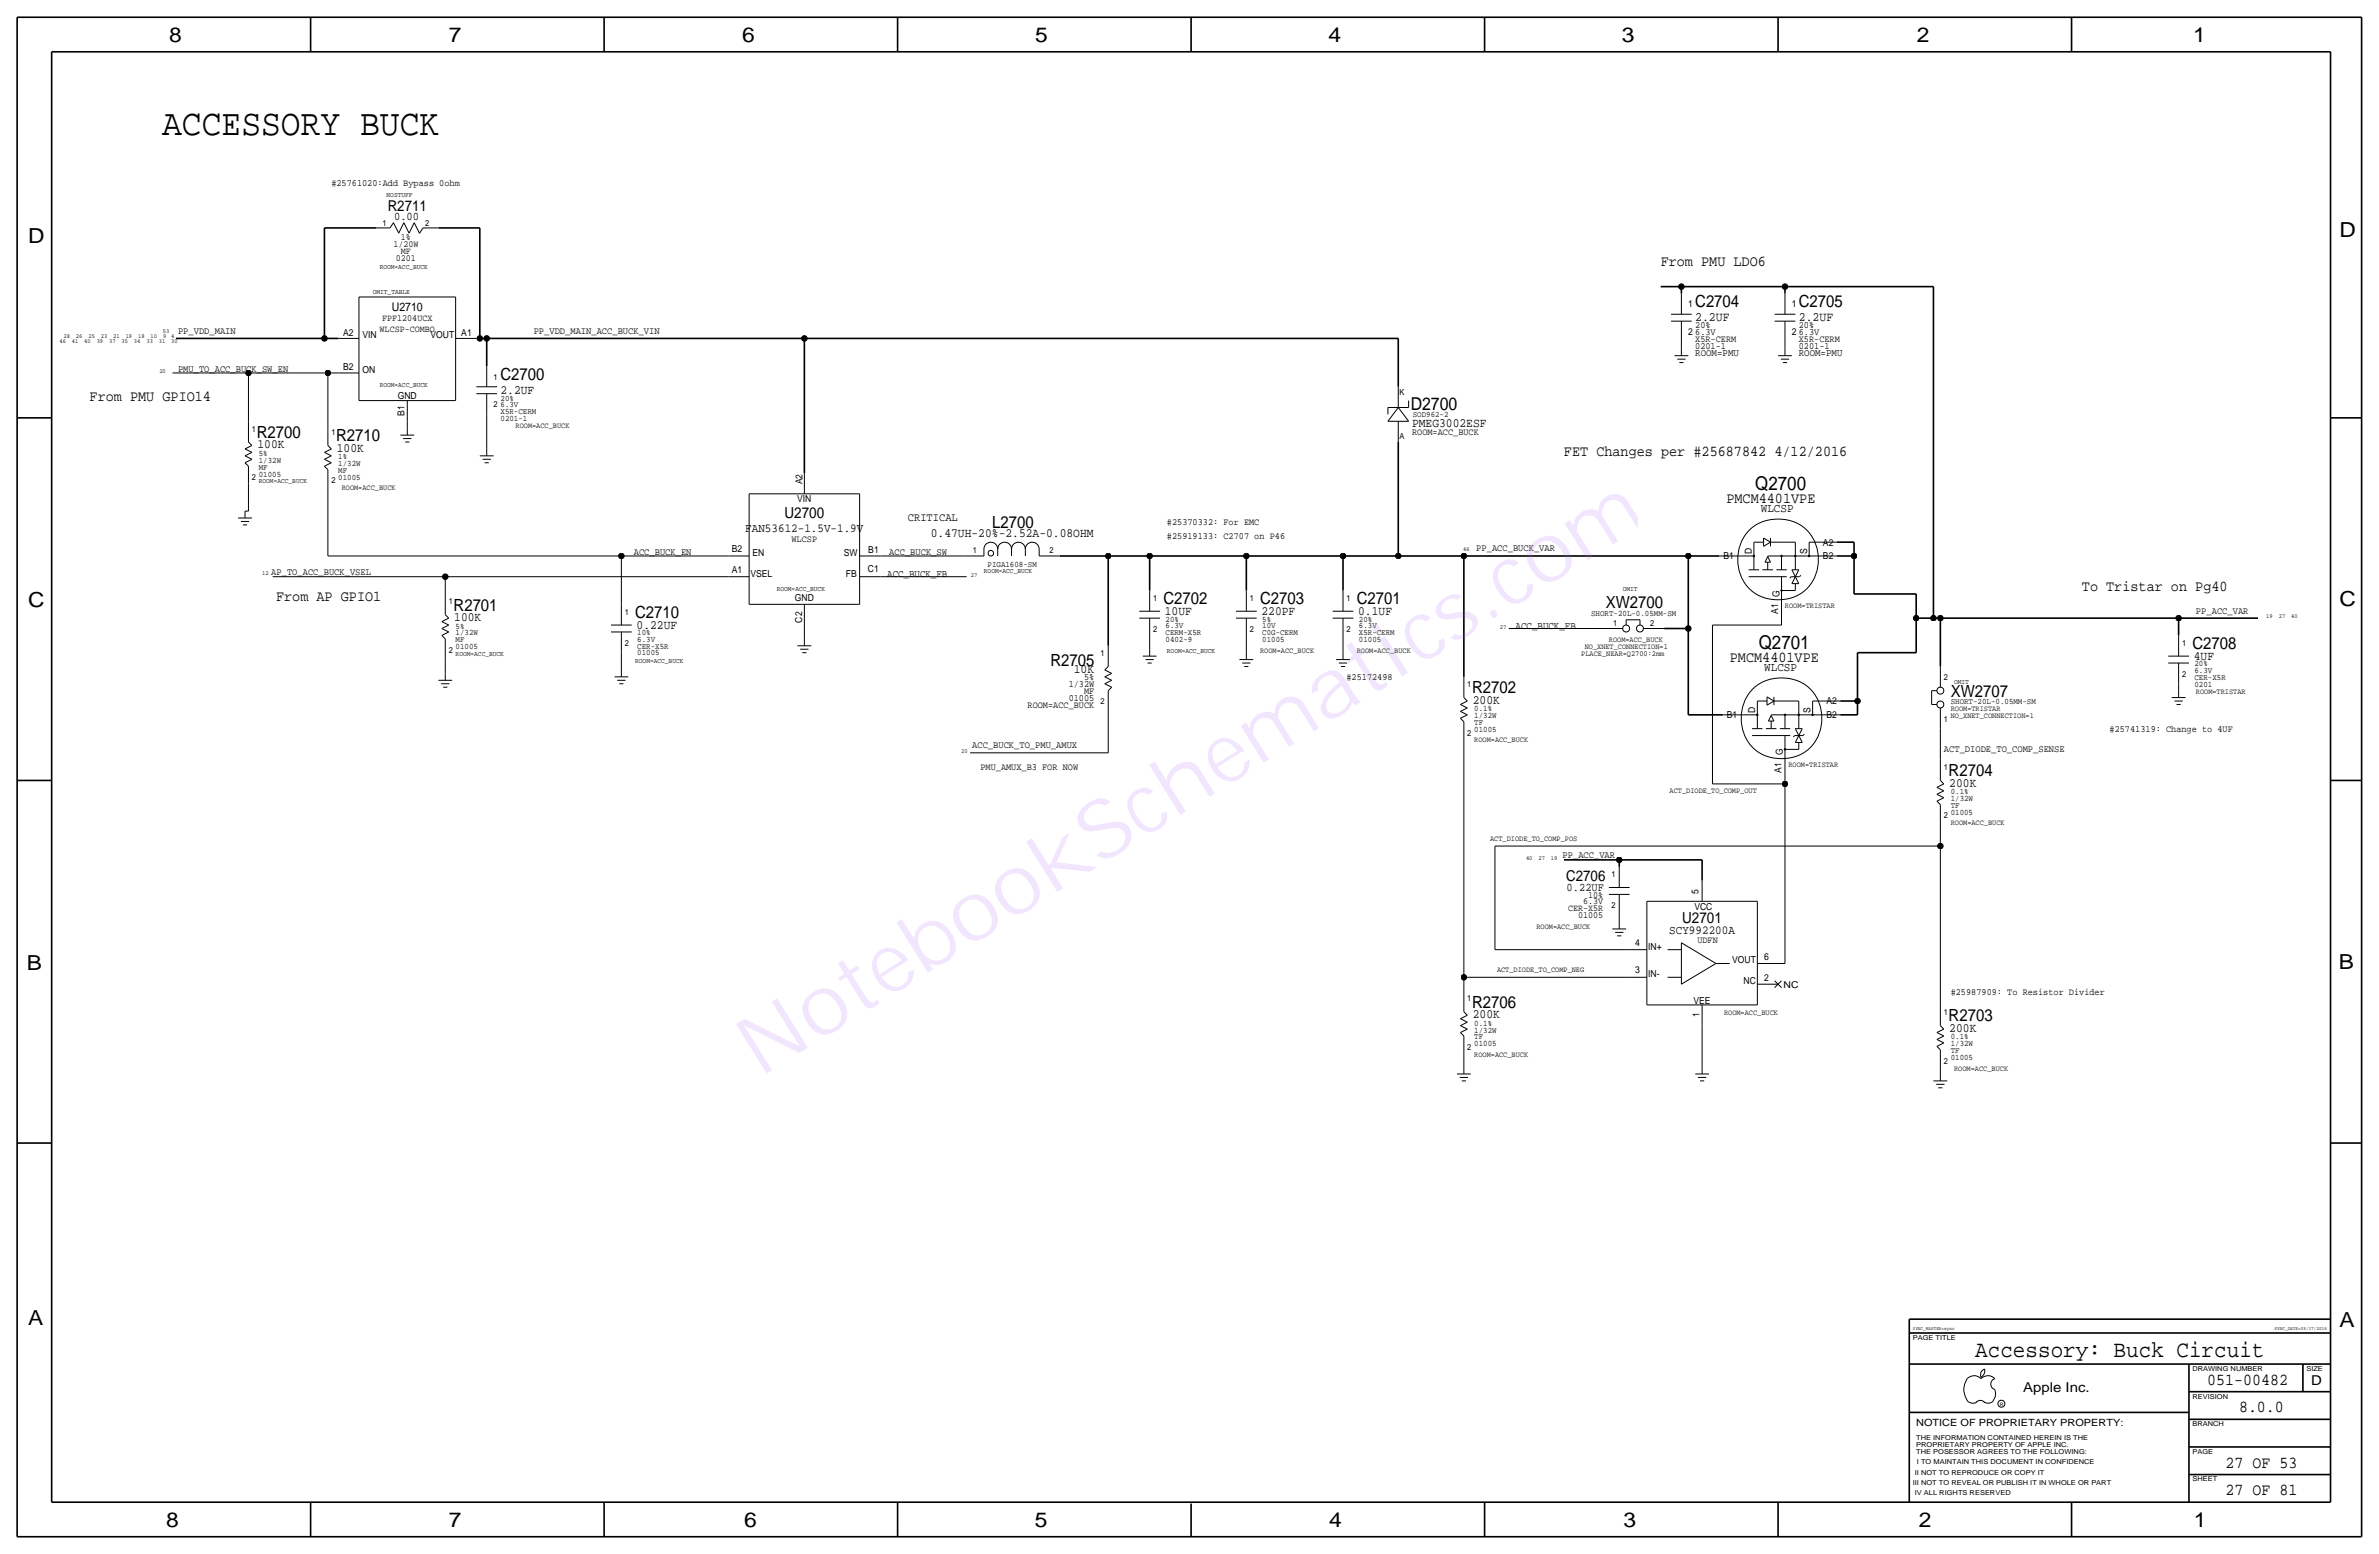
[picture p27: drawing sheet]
<svg xmlns="http://www.w3.org/2000/svg" width="875mm" height="572mm" viewBox="0 0 875 572" stroke-linecap="round" stroke-linejoin="round" font-family="sans-serif">
<defs><g id="words">
<text font-size="30.2" fill="#9f40ff" x="279.3" y="396.5" transform="rotate(-32 279.3 396.5)">NotebookSchematics.com</text>
<text font-size="13.6" x="59.6" y="49.5">ACCESSORY BUCK</text>
<text font-size="8.6" x="726.5" y="499.1">Accessory: Buck Circuit</text>
<g font-size="7.6">
<text x="62.2" y="15.5">8</text>
<text x="165" y="15.5">7</text>
<text x="273" y="15.5">6</text>
<text x="380.7" y="15.5">5</text>
<text x="488.6" y="15.5">4</text>
<text x="596.6" y="15.5">3</text>
<text x="705.1" y="15.5">2</text>
<text x="806.7" y="15.5">1</text>
<text x="10.4" y="89.4">D</text>
<text x="860.5" y="87.1">D</text>
<text x="10.4" y="223.3">C</text>
<text x="860.5" y="222.8">C</text>
<text x="9.8" y="356.6">B</text>
<text x="860.3" y="356.4">B</text>
<text x="10.4" y="487.4">A</text>
<text x="860.5" y="488.2">A</text>
<text x="61.2" y="561.6">8</text>
<text x="165" y="561.6">7</text>
<text x="273.8" y="561.6">6</text>
<text x="380.7" y="561.6">5</text>
<text x="488.9" y="561.6">4</text>
<text x="597.1" y="561.6">3</text>
<text x="705.8" y="561.6">2</text>
<text x="806.9" y="561.6">1</text>
</g>
<g font-size="7">
<text x="645.6" y="180.3">Q2700</text>
<text x="646.9" y="238.8">Q2701</text>
</g>
<text font-size="6.5" x="518.9" y="150.6">D2700</text>
<g font-size="6.2">
<text x="623.5" y="113">C2704</text>
<text x="661.6" y="113">C2705</text>
<text x="184.1" y="139.7">C2700</text>
<text x="94.4" y="161">R2700</text>
<text x="123.6" y="162.3">R2710</text>
<text x="364.9" y="194.1">L2700</text>
<text x="166.8" y="224.5">R2701</text>
<text x="233.6" y="227.3">C2710</text>
<text x="427.9" y="222.2">C2702</text>
<text x="463.5" y="222.2">C2703</text>
<text x="499.1" y="222.2">C2701</text>
<text x="590.6" y="223.8">XW2700</text>
<text x="806.4" y="238.8">C2708</text>
<text x="386.3" y="245.1">R2705</text>
<text x="541.5" y="255">R2702</text>
<text x="717.5" y="256.3">XW2707</text>
<text x="716.7" y="285.5">R2704</text>
<text x="541.5" y="370.6">R2706</text>
<text x="716.7" y="375.7">R2703</text>
<text x="811.9" y="509.3">051-00482</text>
<text x="823.6" y="519.4">8.0.0</text>
<text x="818.6" y="539.7">27 OF 53</text>
<text x="818.6" y="549.9">27 OF 81</text>
</g>
<g font-size="5.6">
<text x="610.8" y="97.8">From PMU LDO6</text>
<text x="33" y="147.3">From PMU GPIO14</text>
<text x="575.3" y="167.6">FET Changes per #25687842 4/12/2016</text>
<text x="635" y="185">PMCM4401VPE</text>
<text x="288.5" y="190.5">U2700</text>
<text x="101.5" y="221">From AP GPIO1</text>
<text x="765.8" y="217.2">To Tristar on Pg40</text>
<text x="636.3" y="243.4">PMCM4401VPE</text>
<text x="618.7" y="339.3">U2701</text>
</g>
<g font-size="5.5">
<text x="142.6" y="77.5">R2711</text>
<text x="576.1" y="323.8">C2706</text>
</g>
<g font-size="5">
<text x="850.1" y="509.3">D</text>
<text x="744.2" y="511.8">Apple Inc.</text>
</g>
<g font-size="4.7">
<text x="623.5" y="118.1">2.2UF</text>
<text x="661.6" y="118.1">2.2UF</text>
<text x="184.1" y="144.8">2.2UF</text>
<text x="519.4" y="157.2">PMEG3002ESF</text>
<text x="94.7" y="164.8">100K</text>
<text x="123.9" y="166.1">100K</text>
<text x="342.4" y="197.6">0.47UH-20%-2.52A-0.08OHM</text>
<text x="428.4" y="226.1">10UF</text>
<text x="464" y="226.1">220PF</text>
<text x="499.6" y="226.1">0.1UF</text>
<text x="167.1" y="228.3">100K</text>
<text x="234.1" y="231.1">0.22UF</text>
<text x="806.9" y="242.6">4UF</text>
<text x="394.9" y="247.7">10K</text>
<text x="541.7" y="258.8">200K</text>
<text x="717" y="289.3">200K</text>
<text x="541.7" y="374.4">200K</text>
<text x="717" y="379.5">200K</text>
</g>
<g font-size="4.5">
<text x="647.6" y="188.5">WLCSP</text>
<text x="274.1" y="195.6">FAN53612-1.5V-1.9V</text>
<text x="648.9" y="246.9">WLCSP</text>
<text x="614" y="343.4">SCY992200A</text>
</g>
<text font-size="4.4" x="144.1" y="114.3">U2710</text>
<g font-size="4.3">
<text x="145" y="81">0.00</text>
<text x="334" y="191.8">CRITICAL</text>
<text x="576.2" y="327.7">0.22UF</text>
</g>
<g font-size="3.8">
<text x="623.5" y="130.8">ROOM=PMU</text>
<text x="661.6" y="130.8">ROOM=PMU</text>
<text x="326.3" y="212.1">ACC_BUCK_FB</text>
<text x="557.5" y="231.1">ACC_BUCK_FB</text>
</g>
<text font-size="3.7" x="704.8" y="524.5">NOTICE OF PROPRIETARY PROPERTY:</text>
<g font-size="3.6">
<text x="65.5" y="122.7">PP_VDD_MAIN</text>
<text x="196.3" y="122.7">PP_VDD_MAIN_ACC_BUCK_VIN</text>
<text x="65.5" y="136.7">PMU_TO_ACC_BUCK_SW_EN</text>
<text x="233.1" y="204">ACC_BUCK_EN</text>
<text x="327.1" y="204">ACC_BUCK_SW</text>
<text x="543" y="202.7">PP_ACC_BUCK_VAR</text>
<text x="99.8" y="211.6">AP_TO_ACC_BUCK_VSEL</text>
<text x="807.7" y="225.7">PP_ACC_VAR</text>
<text x="357.6" y="275.1">ACC_BUCK_TO_PMU_AMUX</text>
<text x="715" y="276.5">ACT_DIODE_TO_COMP_SENSE</text>
<text x="574.8" y="315.7">PP_ACC_VAR</text>
</g>
<g font-size="3.5">
<text x="121.9" y="68.6">#25761020:Add Bypass 0ohm</text>
<text x="147.5" y="88.4">1%</text>
<text x="144.7" y="90.9">1/20W</text>
<text x="147.5" y="93.5">MF</text>
<text x="145.6" y="96">0201</text>
<text x="621" y="113">1</text>
<text x="659.1" y="113">1</text>
<text x="140.6" y="118.1">FPF1204UCX</text>
<text x="126.2" y="123.5">A2</text>
<text x="133.3" y="124.5">VIN</text>
<text x="139.6" y="121.9">WLCSP-COMBO</text>
<text x="158.3" y="124.5">VOUT</text>
<text x="169.7" y="123.4">A1</text>
<text x="621" y="123.2">2</text>
<text x="623.5" y="125.7">X5R-CERM</text>
<text x="623.5" y="123.2">6.3V</text>
<text x="623.5" y="120.6">20%</text>
<text x="659.1" y="123.2">2</text>
<text x="661.6" y="123.2">6.3V</text>
<text x="661.6" y="120.7">20%</text>
<text x="661.6" y="125.7">X5R-CERM</text>
<text x="623.5" y="128.3">0201-1</text>
<text x="661.6" y="128.3">0201-1</text>
<text x="126.2" y="136.2">B2</text>
<text x="133.3" y="137.2">ON</text>
<text x="146.3" y="146.6">GND</text>
<text x="148.8" y="152.8" transform="rotate(-90 148.8 152.8)">B1</text>
<text x="519.4" y="160">ROOM=ACC_BUCK</text>
<text x="295.2" y="178.1" transform="rotate(-90 295.2 178.1)">A2</text>
<text x="293.2" y="184.7">VIN</text>
<text x="429.2" y="193">#25370332: For EMC</text>
<text x="269.1" y="202.9">B2</text>
<text x="291.1" y="199.4">WLCSP</text>
<text x="319.4" y="203.5">B1</text>
<text x="429.2" y="198.1">#25919133: C2707 on P46</text>
<text x="644.3" y="203.7" transform="rotate(-90 644.3 203.7)">D</text>
<text x="664.7" y="203.7" transform="rotate(-90 664.7 203.7)">S</text>
<text x="670.5" y="200.7">A2</text>
<text x="276.8" y="204.5">EN</text>
<text x="310.3" y="204.5">SW</text>
<text x="633.9" y="205.7">B1</text>
<text x="670.5" y="205.7">B2</text>
<text x="269.1" y="210.6">A1</text>
<text x="276" y="212.1">VSEL</text>
<text x="311.1" y="212.1">FB</text>
<text x="319.2" y="210.3">C1</text>
<text x="292.4" y="221">GND</text>
<text x="654.5" y="219.4" transform="rotate(-90 654.5 219.4)">G</text>
<text x="654" y="225.9" transform="rotate(-90 654 225.9)">A1</text>
<text x="295.1" y="229" transform="rotate(-90 295.1 229)">C2</text>
<text x="398.8" y="250.2">5%</text>
<text x="495.3" y="250.2">#25172498</text>
<text x="393.1" y="252.7">1/32W</text>
<text x="393.1" y="257.8">01005</text>
<text x="398.8" y="255.3">MF</text>
<text x="378" y="260.4">ROOM=ACC_BUCK</text>
<text x="645.6" y="262.1" transform="rotate(-90 645.6 262.1)">D</text>
<text x="665.9" y="262.1" transform="rotate(-90 665.9 262.1)">S</text>
<text x="671.8" y="259.1">A2</text>
<text x="635.2" y="264.2">B1</text>
<text x="671.8" y="264.2">B2</text>
<text x="775.9" y="269.2">#25741319: Change to 4UF</text>
<text x="655.8" y="277.8" transform="rotate(-90 655.8 277.8)">G</text>
<text x="360.6" y="283.2">PMU_AMUX_B3 FOR NOW</text>
<text x="655.3" y="284.3" transform="rotate(-90 655.3 284.3)">A1</text>
<text x="624.8" y="328.9" transform="rotate(-90 624.8 328.9)">5</text>
<text x="576.8" y="335">CER-X5R</text>
<text x="582.3" y="332.5">6.3V</text>
<text x="584.2" y="330.2">10%</text>
<text x="623.2" y="334.5">VCC</text>
<text x="580.5" y="337.6">01005</text>
<text x="601.4" y="347.7">4</text>
<text x="624.3" y="347">UDFN</text>
<text x="606.2" y="349.3">IN+</text>
<text x="648.9" y="353.1">6</text>
<text x="601.4" y="357.9">3</text>
<text x="606.2" y="359.4">IN-</text>
<text x="637.1" y="354.3">VOUT</text>
<text x="641.3" y="361.9">NC</text>
<text x="648.9" y="360.6">2</text>
<text x="656" y="363.2">NC</text>
<text x="717.5" y="365.8">#25987909: To Resistor Divider</text>
<text x="622.9" y="369.1">VEE</text>
<text x="625" y="373.9" transform="rotate(-90 625 373.9)">1</text>
</g>
<g font-size="3.1">
<text x="140.7" y="83.1">1</text>
<text x="156.4" y="83.1">2</text>
<text x="181.6" y="139.7">1</text>
<text x="181.6" y="149.9">2</text>
<text x="184.1" y="149.9">6.3V</text>
<text x="184.1" y="147.3">20%</text>
<text x="514.8" y="145.3">K</text>
<text x="184.1" y="152.4">X5R-CERM</text>
<text x="184.1" y="154.9">0201-1</text>
<text x="519.6" y="153.4">SOD962-2</text>
<text x="92.7" y="158.8">1</text>
<text x="121.9" y="160">1</text>
<text x="514.8" y="161.3">A</text>
<text x="95.2" y="167.6">5%</text>
<text x="95.2" y="172.7">MF</text>
<text x="95.2" y="170.2">1/32W</text>
<text x="124.4" y="168.9">1%</text>
<text x="124.4" y="171.5">1/32W</text>
<text x="124.4" y="174">MF</text>
<text x="92.7" y="176.5">2</text>
<text x="95.2" y="175.3">01005</text>
<text x="121.9" y="177.8">2</text>
<text x="124.4" y="176.5">01005</text>
<text x="357.8" y="203.2">1</text>
<text x="386" y="203.2">2</text>
<text x="363.2" y="208.5">PIGA1608-SM</text>
<text x="424.1" y="221">1</text>
<text x="459.7" y="221">1</text>
<text x="495.2" y="221">1</text>
<text x="165" y="222.2">1</text>
<text x="229.8" y="226.1">1</text>
<text x="585.2" y="226.6">SHORT-20L-0.05MM-SM</text>
<text x="167.6" y="233.7">1/32W</text>
<text x="167.6" y="231.1">5%</text>
<text x="234.4" y="233.7">10%</text>
<text x="424.1" y="232.4">2</text>
<text x="428.7" y="230.9">6.3V</text>
<text x="428.7" y="233.4">CERM-X5R</text>
<text x="428.7" y="228.6">20%</text>
<text x="459.7" y="232.4">2</text>
<text x="464.3" y="230.9">10V</text>
<text x="464.3" y="228.6">5%</text>
<text x="464.3" y="233.4">C0G-CERM</text>
<text x="495.2" y="232.4">2</text>
<text x="499.8" y="228.6">20%</text>
<text x="499.8" y="230.9">6.3V</text>
<text x="499.8" y="233.4">X5R-CERM</text>
<text x="593.3" y="230.1">1</text>
<text x="607" y="230.1">2</text>
<text x="167.6" y="236.2">MF</text>
<text x="167.6" y="238.8">01005</text>
<text x="229.8" y="237.5">2</text>
<text x="234.4" y="238.5">CER-X5R</text>
<text x="234.4" y="236">6.3V</text>
<text x="428.7" y="236">0402-9</text>
<text x="464.3" y="236">01005</text>
<text x="499.8" y="236">01005</text>
<text x="802.6" y="237.5">1</text>
<text x="165" y="240">2</text>
<text x="234.4" y="241">01005</text>
<text x="404.8" y="241.3">1</text>
<text x="807.2" y="245.1">20%</text>
<text x="715" y="250.2">2</text>
<text x="802.6" y="248.9">2</text>
<text x="807.2" y="249.9">CER-X5R</text>
<text x="807.2" y="247.4">6.3V</text>
<text x="539.7" y="252.7">1</text>
<text x="807.2" y="252.5">0201</text>
<text x="404.8" y="259.1">2</text>
<text x="542.2" y="261.6">0.1%</text>
<text x="717.5" y="259.1">SHORT-20L-0.05MM-SM</text>
<text x="542.2" y="264.2">1/32W</text>
<text x="542.2" y="269.2">01005</text>
<text x="542.2" y="266.7">TF</text>
<text x="715" y="265.4">1</text>
<text x="539.7" y="270.5">2</text>
<text x="715" y="283.2">1</text>
<text x="717.5" y="292.1">0.1%</text>
<text x="717.5" y="299.7">01005</text>
<text x="717.5" y="297.2">TF</text>
<text x="717.5" y="294.6">1/32W</text>
<text x="715" y="301">2</text>
<text x="592.8" y="322.6">1</text>
<text x="592.8" y="334">2</text>
<text x="539.7" y="368.3">1</text>
<text x="542.2" y="377.2">0.1%</text>
<text x="715" y="373.4">1</text>
<text x="542.2" y="379.7">1/32W</text>
<text x="542.2" y="382.3">TF</text>
<text x="717.5" y="382.3">0.1%</text>
<text x="539.7" y="386.1">2</text>
<text x="542.2" y="384.8">01005</text>
<text x="717.5" y="389.9">01005</text>
<text x="717.5" y="387.3">TF</text>
<text x="717.5" y="384.8">1/32W</text>
<text x="715" y="391.2">2</text>
</g>
<g font-size="2.9">
<text x="189.6" y="157.5">ROOM=ACC_BUCK</text>
<text x="125.7" y="180.3">ROOM=ACC_BUCK</text>
<text x="656.5" y="223.5">ROOM=TRISTAR</text>
<text x="582.9" y="238.8">NO_XNET_CONNECTION=1</text>
<text x="591.8" y="236.2">ROOM=ACC_BUCK</text>
<text x="463.5" y="240">ROOM=ACC_BUCK</text>
<text x="499.1" y="240">ROOM=ACC_BUCK</text>
<text x="581.6" y="241.3">PLACE_NEAR=Q2700:2mm</text>
<text x="807.7" y="255.3">ROOM=TRISTAR</text>
<text x="717.5" y="261.6">ROOM=TRISTAR</text>
<text x="717.5" y="264.2">NO_XNET_CONNECTION=1</text>
<text x="542.2" y="273.1">ROOM=ACC_BUCK</text>
<text x="657.8" y="281.9">ROOM=TRISTAR</text>
<text x="614.1" y="291.6">ACT_DIODE_TO_COMP_OUT</text>
<text x="717.5" y="303.5">ROOM=ACC_BUCK</text>
<text x="548.1" y="309.4">ACT_DIODE_TO_COMP_POS</text>
<text x="565.1" y="341.6">ROOM=ACC_BUCK</text>
<text x="550.6" y="357.6">ACT_DIODE_TO_COMP_NEG</text>
<text x="634.1" y="373.4">ROOM=ACC_BUCK</text>
<text x="542.2" y="388.6">ROOM=ACC_BUCK</text>
<text x="718.8" y="393.7">ROOM=ACC_BUCK</text>
</g>
<g font-size="2.6">
<text x="142.2" y="72.4">NOSTUFF</text>
<text x="139.6" y="99.1">ROOM=ACC_BUCK</text>
<text x="137.1" y="107.9">OMIT_TABLE</text>
<text x="139.6" y="142.2">ROOM=ACC_BUCK</text>
<text x="95.2" y="177.8">ROOM=ACC_BUCK</text>
<text x="361.9" y="210.8">ROOM=ACC_BUCK</text>
<text x="285.7" y="217.2">ROOM=ACC_BUCK</text>
<text x="596.8" y="217.2">OMIT</text>
<text x="167.6" y="241.3">ROOM=ACC_BUCK</text>
<text x="233.6" y="243.8">ROOM=ACC_BUCK</text>
<text x="429.2" y="240">ROOM=ACC_BUCK</text>
<text x="718.8" y="251.5">OMIT</text>
</g>
<g font-size="2.5">
<text x="703.5" y="492.8">PAGE TITLE</text>
<text x="806.4" y="504.2">DRAWING NUMBER</text>
<text x="848.3" y="504.2">SIZE</text>
<text x="806.4" y="514.4">REVISION</text>
<text x="806.4" y="524.5">BRANCH</text>
<text x="704.8" y="532.1">PROPRIETARY PROPERTY OF APPLE INC.</text>
<text x="704.8" y="529.6">THE INFORMATION CONTAINED HEREIN IS THE</text>
<text x="704.8" y="534.7">THE POSESSOR AGREES TO THE FOLLOWING:</text>
<text x="705.1" y="538.5">I TO MAINTAIN THIS DOCUMENT IN CONFIDENCE</text>
<text x="806.4" y="534.7">PAGE</text>
<text x="704.3" y="542.3">II NOT TO REPRODUCE OR COPY IT</text>
<text x="806.4" y="544.8">SHEET</text>
<text x="703.5" y="546.1">III NOT TO REVEAL OR PUBLISH IT IN WHOLE OR PART</text>
<text x="704.3" y="549.9">IV ALL RIGHTS RESERVED</text>
</g>
<g font-size="2.3">
<text x="23.4" y="124.5">28</text>
<text x="27.9" y="124.5">26</text>
<text x="32.5" y="124.5">25</text>
<text x="37.1" y="124.5">23</text>
<text x="41.7" y="124.5">21</text>
<text x="46.2" y="124.5">19</text>
<text x="50.8" y="124.5">18</text>
<text x="55.4" y="124.5">10</text>
<text x="59.9" y="122.6">53</text>
<text x="60" y="124.5">9</text>
<text x="63" y="124.5">4</text>
<text x="21.8" y="126.3">46</text>
<text x="26.4" y="126.3">41</text>
<text x="31" y="126.3">40</text>
<text x="35.6" y="126.3">39</text>
<text x="40.1" y="126.3">37</text>
<text x="44.7" y="126.3">35</text>
<text x="49.3" y="126.3">34</text>
<text x="53.9" y="126.3">33</text>
<text x="58.4" y="126.3">31</text>
<text x="63" y="126.3">30</text>
<text x="58.6" y="137.2">20</text>
<text x="538.2" y="202.7">46</text>
<text x="96.5" y="211.6">12</text>
<text x="357.1" y="212.1">27</text>
<text x="833.6" y="227.3">19</text>
<text x="838.1" y="227.3">27</text>
<text x="842.7" y="227.3">40</text>
<text x="551.6" y="231.1">27</text>
<text x="353.5" y="276.9">20</text>
<text x="561.3" y="316.2">40</text>
<text x="565.9" y="316.2">27</text>
<text x="570.4" y="316.2">19</text>
</g>
<g font-size="1.8">
<text x="703.5" y="488.9">SYNC_MASTER=sync</text>
<text x="836.6" y="488.9">SYNC_DATE=05/17/2016</text>
<text x="735.5" y="516.9">R</text>
</g>
</g></defs>
<g fill="none" stroke="#000" stroke-width=".37">
<path d="M138.4 83.8h5.1zM144.7 81.9l-1.2 1.9zM144.7 81.9l2 3.9zM148.5 81.9l-1.8 3.8zM148.5 81.9l2 3.9zM152.3 81.9l2 3.9zM152.3 81.9l-1.8 3.8zM155.5 83.8l-1.2 2.1zM155.5 83.8h5.7zM132 109.2h35.6zM132 109.2v38.1zM167.6 109.2v38.1z"/>
<path d="M614.6 118.1h7.7zM614.6 115.6h7.7zM618.4 108v7.6zM618.4 118.1v7.6zM652.7 118.1h7.7zM652.7 115.6h7.7zM656.5 108v7.6zM656.5 118.1v7.6zM63.4 137.2h28zM91.4 137.2h29.2zM91.4 137.2v17.7zM120.6 137.2v19z"/>
<path d="M120.6 137.2h3.8zM124.4 137.2h7.6zM124.4 124.5h7.6zM167.6 124.5h7.6zM179 134.6v7.6zM615.9 130.8h5.1zM616.9 132.1h3.1zM617.7 133.4h1.5zM618.4 125.7v2.6zM618.4 128.3v2.5zM654 130.8h5.1zM655 132.1h3.1z"/>
<path d="M655.8 133.4h1.5zM656.5 125.7v2.6zM656.5 128.3v2.5zM91.4 154.9v7.7zM120.6 156.2v7.6zM132 147.3h35.6zM149.8 154.9v2.6zM149.8 147.3v7.6zM149.8 157.5v2.5zM175.2 144.8h7.6zM175.2 142.2h7.6zM179 152.4v12.7z"/>
<path d="M179 144.8v7.6zM510.5 149.9h7.6zM510.5 149.9v2.5zM510.5 154.9h7.6zM514.3 149.9l-3.8 5zM514.3 149.9l3.8 5zM514.3 142.2v7.7zM514.3 154.9v7.7zM518.1 147.3v2.6zM90.1 170.2l1.3 1.3zM90.1 167.6l2.6 1.3zM90.1 165.1l2.6 1.3z"/>
<path d="M90.1 165.1l2.6-1.3zM90.1 170.2l2.6-1.3zM90.1 167.6l2.6-1.2zM91.4 177.8v10.2zM91.4 171.5v6.3zM91.4 162.6l1.3 1.2zM119.3 166.4l2.6-1.3zM119.3 171.5l2.6-1.3zM119.3 168.9l2.6-1.3zM119.3 171.5l1.3 1.2zM119.3 168.9l2.6 1.3zM119.3 166.4l2.6 1.2z"/>
<path d="M120.6 179.1v25.4zM120.6 172.7v6.4zM120.6 163.8l1.3 1.3zM147.3 160h5zM148.3 161.3h3zM149 162.6h1.6zM176.5 167.6h5.1zM177.5 168.9h3zM178.3 170.2h1.5zM179 165.1v2.5zM295.9 174v7.6zM87.6 190.5h5.1z"/>
<path d="M88.6 191.8h3zM89.4 193h1.5zM90.1 188v2.5zM90.1 188h1.3zM275.5 181.6h40.7zM275.5 181.6v40.7zM316.2 181.6v40.7zM642.9 195.5a15.5 15.5 0 0 1 23.4 1.5 15.3 15.3 0 0 1-5.8 22.3 15.2 15.2 0 0 1-19.7-6.4 16 16 0 0 1 2.1-17.4zM645.1 199.4h3.6zM645.1 199.4v10.2zM648.7 197.9v3zM648.7 197.9l2.5 1.5z"/>
<path d="M651.2 197.9v3zM651.2 199.4h9.2zM660.4 199.4v10.2zM665.4 199.4v5.1zM665.4 199.4h10.2zM100.3 212.1h63.5zM120.6 204.5h107.9zM163.8 212.1h104.1zM163.8 212.1v6.3zM163.8 218.4v7.7zM228.5 204.5h39.4zM228.5 204.5v17.7z"/>
<path d="M267.9 204.5h7.6zM267.9 212.1h7.6zM316.2 204.5h7.6zM316.2 212.1h7.6zM323.8 212.1h31.7zM323.8 204.5h30.5zM354.3 204.5h7.6zM361.9 201.9v2.6zM361.9 201.9a2.54 2.54 0 0 1 2.5-2.5 2.54 2.54 0 0 1 2.6 2.5 2.54 2.54 0 0 1 2.5-2.5 2.54 2.54 0 0 1 2.6 2.5 2.54 2.54 0 0 1 2.5-2.5 2.54 2.54 0 0 1 2.5 2.5 2.54 2.54 0 0 1 2.6-2.5 2.54 2.54 0 0 1 2.5 2.5M367 201.9v2.6zM372.1 201.9v2.6zM377.1 201.9v2.6z"/>
<path d="M382.2 201.9v2.6zM382.2 204.5h7.6zM422.9 217.2v7.6zM458.4 217.2v7.6zM494 217.2v7.6zM632.4 204.5h12.7zM643.2 209.6h3.8zM643.2 212.1h14zM648.3 209.6h3.8zM648.7 200.9l2.5-1.5zM649.2 206.8h2zM650.2 204.7l1 2.1z"/>
<path d="M650.2 204.7l-1 2.1zM650.2 206.8v2.7zM650.2 204.5v.2zM650.2 204.5h25.4zM653.4 209.6h3.8zM655.3 212.1v15.2zM655.3 204.5v5.1zM655.3 217.2h5.1zM658.3 212.6l.5-.5zM658.8 212.1h3.1zM659.1 209.6h2.5zM659.1 209.6l2.5 5z"/>
<path d="M659.1 214.6h2.5zM660.4 214.6v2.6zM661.6 209.6l-2.5 5zM661.9 212.1l.5-.5zM162.5 228.6l2.5-1.3zM162.5 233.7l2.5-1.3zM162.5 231.1l2.5-1.2zM162.5 233.7l1.3 1.3zM162.5 231.1l2.5 1.3zM162.5 228.6l2.5 1.3zM163.8 226.1l1.2 1.2zM163.8 235v6.3z"/>
<path d="M224.7 232.4h7.7zM224.7 229.9h7.7zM228.5 222.3v7.6zM228.5 232.4v7.6zM275.5 222.3h40.7zM293.3 237.5h5.1zM294.3 238.8h3.1zM295.9 229.9v5zM295.9 235v2.5zM295.9 222.2v7.7zM407.6 237.5v7.6zM419.1 227.3h7.6z"/>
<path d="M419.1 224.8h7.6zM422.9 235v3.8zM422.9 227.3v7.7zM422.9 238.8v2.5zM454.6 227.3h7.6zM454.6 224.8h7.6zM458.4 235v5zM458.4 227.3v7.7zM490.2 224.8h7.6zM490.2 227.3h7.6zM494 235v5zM494 227.3v7.7z"/>
<path d="M554.9 231.1h34.3zM589.2 231.1h7.7zM598.1 227.9v2zM598.1 227.9h5.1zM603.2 227.9v2zM604.5 231.1h7.6zM629.9 229.9v58.4zM629.9 229.9h25.4zM655.3 227.3v2.6zM801.3 233.7v7.6zM161.2 250.2h5.1zM162.3 251.5h3z"/>
<path d="M163 252.7h1.5zM163.8 241.3v6.4zM163.8 247.7v2.5zM226 248.9h5.1zM227 250.2h3.1zM227.8 251.5h1.5zM228.5 240v6.4zM228.5 246.4v2.5zM295.1 240h1.5zM406.4 246.4l1.2-1.3zM406.4 246.4l2.5 1.3zM406.4 251.5l2.5 1.2z"/>
<path d="M406.4 248.9l2.5 1.3zM406.4 251.5l2.5-1.3zM406.4 248.9l2.5-1.2zM407.6 254v6.4zM408.9 252.7l-1.3 1.3zM420.3 241.3h5.1zM421.3 242.6h3.1zM422.1 243.8h1.5zM455.9 242.6h5.1zM456.9 243.8h3zM457.7 245.1h1.5zM458.4 240v2.6z"/>
<path d="M491.4 242.6h5.1zM492.5 243.8h3zM493.2 245.1h1.5zM494 240v2.6zM537.2 259.1l2.5-1.3zM537.2 259.1l2.5 1.3zM538.4 256.5l1.3 1.3zM538.4 248.9v7.6zM644.1 254a15.5 15.5 0 0 1 23.4 1.4 15.3 15.3 0 0 1-5.7 22.3 15.2 15.2 0 0 1-19.7-6.4 16 16 0 0 1 2-17.3zM646.4 257.8h3.5zM646.4 257.8v10.2zM649.9 256.3v3z"/>
<path d="M649.9 256.3l2.6 1.5zM649.9 259.3l2.6-1.5zM652.5 256.3v3zM652.5 257.8h9.1zM661.6 257.8v10.2zM666.7 257.8v5.1zM666.7 257.8h10.2zM710.5 254v5.1zM710.5 259.1h1.9zM710.5 254h1.9zM713.7 245.1v7.6zM797.5 241.3h7.6z"/>
<path d="M797.5 243.8h7.6zM798.8 256.5h5.1zM799.8 257.8h3zM800.6 259.1h1.5zM801.3 251.5v2.5zM801.3 243.8v7.7zM801.3 254v2.5zM356.8 276.9h50.8zM407.6 260.4v16.5zM537.2 264.2l2.5-1.3zM537.2 261.6l2.5-1.2zM537.2 264.2l1.2 1.2z"/>
<path d="M537.2 261.6l2.5 1.3zM538.4 271.8v87.6zM538.4 265.4v6.4zM633.7 262.9h12.7zM644.4 268h3.9zM644.4 270.5h14.1zM649.5 268h3.9zM650.4 265.2h2.1zM651.5 263.1l-1.1 2.1zM651.5 265.2v2.8zM651.5 262.9v.2zM651.5 262.9h25.4z"/>
<path d="M651.5 263.1l1 2.1zM654.7 268h3.8zM656.5 275.6h5.1zM656.5 270.5v15.2zM656.5 262.9v5.1zM659.6 271l.5-.5zM660.1 270.5h3zM660.4 268l2.5 5zM660.4 273.1h2.5zM660.4 268h2.5zM661.6 273.1v2.5zM662.9 268l-2.5 5.1z"/>
<path d="M663.1 270.5l.6-.5zM713.7 268v11.4zM713.7 279.4v7.6zM713.7 260.3v7.7zM629.9 288.3h26.6zM656.5 288.3v66zM656.5 285.8v2.5zM712.4 294.6l1.3 1.3zM712.4 292.1l2.6 1.3zM712.4 289.6l2.6 1.2zM712.4 289.6l2.6-1.3zM712.4 294.6l2.6-1.2z"/>
<path d="M712.4 292.1l2.6-1.3zM713.7 287l1.3 1.3zM713.7 295.9v6.4zM549.9 311.1v38.1zM549.9 311.2h163.8zM595.6 318.8v7.6zM713.7 302.3v8.9zM713.7 311.2v58.4zM591.8 328.9h7.6zM591.8 326.4h7.6zM595.6 336.6v2.5zM595.6 328.9v7.7z"/>
<path d="M595.6 339.1v2.5zM605.7 331.5h40.7zM605.7 331.5v38.1zM626.1 323.9v7.6zM646.4 331.5v38.1zM538.4 359.4h59.7zM538.4 359.4v5.1zM549.9 349.2h48.2zM593 341.6h5.1zM594.1 342.9h3zM594.8 344.2h1.5zM598.1 359.4h7.6z"/>
<path d="M598.1 349.2h7.6zM613.4 359.4h5zM613.4 349.2h5zM618.4 346.7v15.2zM618.4 346.7l12.7 7.6zM631.1 354.3h5.1zM646.4 354.3h7.6zM654 354.3h2.5zM537.2 374.7l2.5-1.3zM537.2 379.7l2.5-1.2zM537.2 377.2l2.5-1.3zM537.2 379.7l1.2 1.3z"/>
<path d="M537.2 377.2l2.5 1.3zM537.2 374.6l2.5 1.3zM538.4 372.1l1.3 1.3zM538.4 364.5v7.6zM605.7 369.6h40.7zM618.4 362l12.7-7.7zM626.1 377.2v15.2zM626.1 369.6v7.6zM646.4 362h7.6zM652.7 360.7l2.6 2.5zM655.3 360.7l-2.6 2.5zM712.4 379.7l2.6 1.3z"/>
<path d="M712.4 379.7l2.6-1.2zM713.7 377.2l1.3 1.3zM713.7 369.6v7.6zM535.9 395h5.1zM536.9 396.2h3.1zM537.7 397.5h1.5zM538.4 387.4v5zM538.4 381v6.4zM538.4 392.4v2.6zM623.5 395h5.1zM624.5 396.2h3.1zM625.3 397.5h1.5z"/>
<path d="M626.1 392.4v2.6zM711.2 397.5h5zM712.2 398.8h3zM712.4 384.8l1.3 1.3zM712.4 382.3l2.6 1.2zM712.4 384.8l2.6-1.3zM712.4 382.3l2.6-1.3zM713.7 392.4v2.6zM713.7 386.1v6.3zM713.7 395v2.5zM712.9 400.1h1.6zM724.1 515.6l.5 .2a2.67 2.67 0 0 0 2.5-.2"/>
<path d="M726.8 515.7a2.09 2.09 0 0 1 3.1 0M728.6 506.5a2.69 2.69 0 0 0 1.3-3 2.26 2.26 0 0 0-1.3 3M729.7 515.6l.4 .2a2.67 2.67 0 0 0 2.6-.2M733.7 511.1a4.5 4.5 0 0 1-1 4.6M733.8 511a2.08 2.08 0 0 1-1.6-2 2.08 2.08 0 0 1 1.6-2 3.4 3.4 0 0 0-5.1 0 3.6 3.6 0 0 0-3.9-.8 3.6 3.6 0 0 0-2.3 3.3 7.1 7.1 0 0 0 1.6 6.2"/>
<circle cx="364.4" cy="203.5" r="1.02"/>
<circle cx="598.1" cy="231.2" r="1.28"/>
<circle cx="603.2" cy="231.2" r="1.28"/>
<circle cx="713.7" cy="254" r="1.28"/>
<circle cx="713.7" cy="259.1" r="1.28"/>
<circle cx="736.1" cy="516.2" r="1.28"/>
</g>
<g fill="none" stroke="#000" stroke-width=".6" stroke-linecap="butt">
<path d="M6.3 6.4v558.7zM6.3 6.4h862.3zM19 19.1v533.4zM19 19.1h838.2zM114.2 6.4v12.7zM222.2 6.4v12.7zM330.1 6.4v12.7zM438.1 6.4v12.7zM546.1 6.4v12.7zM654 6.4v12.7zM762 6.4v12.7zM857.2 19.1v533.4z"/>
<path d="M868.6 6.4v558.7zM119.3 83.8v40.7zM119.3 83.8h19.1zM161.2 83.8h15.3zM176.5 83.8v40.7zM610.8 105.4h7.6zM618.4 105.4h38.1zM618.4 105.4v2.6zM656.5 105.4h54.7zM656.5 105.4v2.6zM711.2 105.4v121.9zM64.7 124.5h54.6z"/>
<path d="M119.3 124.5h5.1zM175.2 124.5h1.3zM176.5 124.5h2.5zM179 124.5h116.9zM179 124.5v10.1zM295.9 124.5v49.5zM295.9 124.5h218.4zM514.3 124.5v17.7zM6.3 153.7h12.7zM857.2 153.7h11.4zM514.3 162.6v41.9zM675.6 199.4h6.3z"/>
<path d="M681.9 199.4v5.1zM389.8 204.5h17.8zM407.6 204.5h15.3zM407.6 204.5v33zM422.9 204.5h35.5zM422.9 204.5v12.7zM458.4 204.5h35.6zM458.4 204.5v12.7zM494 204.5h20.3zM494 204.5v12.7zM514.3 204.5h24.1zM538.4 204.5h82.6z"/>
<path d="M538.4 204.5v44.4zM621 204.5v26.6zM621 204.5h11.4zM675.6 204.5h6.3zM681.9 218.4h22.9zM681.9 204.5v13.9zM704.8 218.4v8.9zM612.1 231.1h8.9zM621 231.1v31.8zM704.8 227.3v12.7zM704.8 227.3h6.4zM711.2 227.3h2.5z"/>
<path d="M713.7 227.3h87.6zM713.7 227.3v17.8zM801.3 227.3h29.2zM801.3 227.3v6.4zM676.9 257.8h6.3zM683.2 257.8v5.1zM683.2 240v17.8zM683.2 240h21.6zM621 262.9h12.7zM676.9 262.9h6.3zM6.3 287h12.7zM857.2 287h11.4z"/>
<path d="M575.3 316.2h20.3zM595.6 316.2v2.6zM595.6 316.2h30.5zM626.1 316.2v7.7zM6.3 420.4h12.7zM857.2 420.4h11.4zM702.3 485.1h154.9zM702.3 485.1v5.1zM702.3 490.2v62.3zM702.3 490.2h154.9zM702.3 519.4h102.8zM702.3 501.6h154.9z"/>
<path d="M805.1 501.6v50.8zM805.1 511.8h52.1zM847 501.6v10.2zM805.1 522h52.1zM805.1 532.1h52.1zM19 552.5h838.2zM114.2 552.5v12.7zM222.2 552.5v12.7zM330.1 552.5v12.7zM438.1 553v12.1zM546.1 552.5v12.7zM654 552.5v12.7z"/>
<path d="M762 552.5v12.7zM805.1 542.3h52.1zM6.3 565.2h862.3z"/>
</g>
<g fill="#000" stroke="#000" stroke-width=".37">
<path d="M644.9 204.3h.4v.3h-.4zM655.1 217h.4v.3h-.4zM655.1 204.3h.4v.3h-.4zM660.2 204.3h.3v.3h-.3zM665.2 204.3h.4v.3h-.4zM646.2 262.7h.4v.4h-.4zM656.4 275.4h.3v.4h-.3zM656.4 262.7h.3v.4h-.3zM661.4 262.7h.4v.4h-.4zM666.5 262.7h.4v.4h-.4z"/>
<circle cx="618.4" cy="105.4" r="1.02"/>
<circle cx="656.5" cy="105.4" r="1.02"/>
<circle cx="91.4" cy="137.2" r="1.02"/>
<circle cx="119.3" cy="124.5" r="1.02"/>
<circle cx="120.6" cy="137.2" r="1.02"/>
<circle cx="176.5" cy="124.5" r="1.02"/>
<circle cx="179" cy="124.5" r="1.02"/>
<circle cx="295.9" cy="124.5" r="1.02"/>
<circle cx="163.8" cy="212.1" r="1.02"/>
<circle cx="228.5" cy="204.5" r="1.02"/>
<circle cx="407.6" cy="204.5" r="1.02"/>
<circle cx="422.9" cy="204.5" r="1.02"/>
<circle cx="458.4" cy="204.5" r="1.02"/>
<circle cx="494" cy="204.5" r="1.02"/>
<circle cx="514.3" cy="204.5" r="1.02"/>
<circle cx="538.4" cy="204.5" r="1.02"/>
<circle cx="621" cy="204.5" r="1.02"/>
<circle cx="681.9" cy="204.5" r="1.02"/>
<circle cx="621" cy="231.1" r="1.02"/>
<circle cx="704.8" cy="227.3" r="1.02"/>
<circle cx="711.2" cy="227.3" r="1.02"/>
<circle cx="713.7" cy="227.3" r="1.02"/>
<circle cx="801.3" cy="227.3" r="1.02"/>
<circle cx="683.2" cy="257.8" r="1.02"/>
<circle cx="656.5" cy="288.3" r="1.02"/>
<circle cx="595.6" cy="316.2" r="1.02"/>
<circle cx="713.7" cy="311.1" r="1.02"/>
<circle cx="538.4" cy="359.4" r="1.02"/>
</g>
<use href="#words"/>
</svg>
